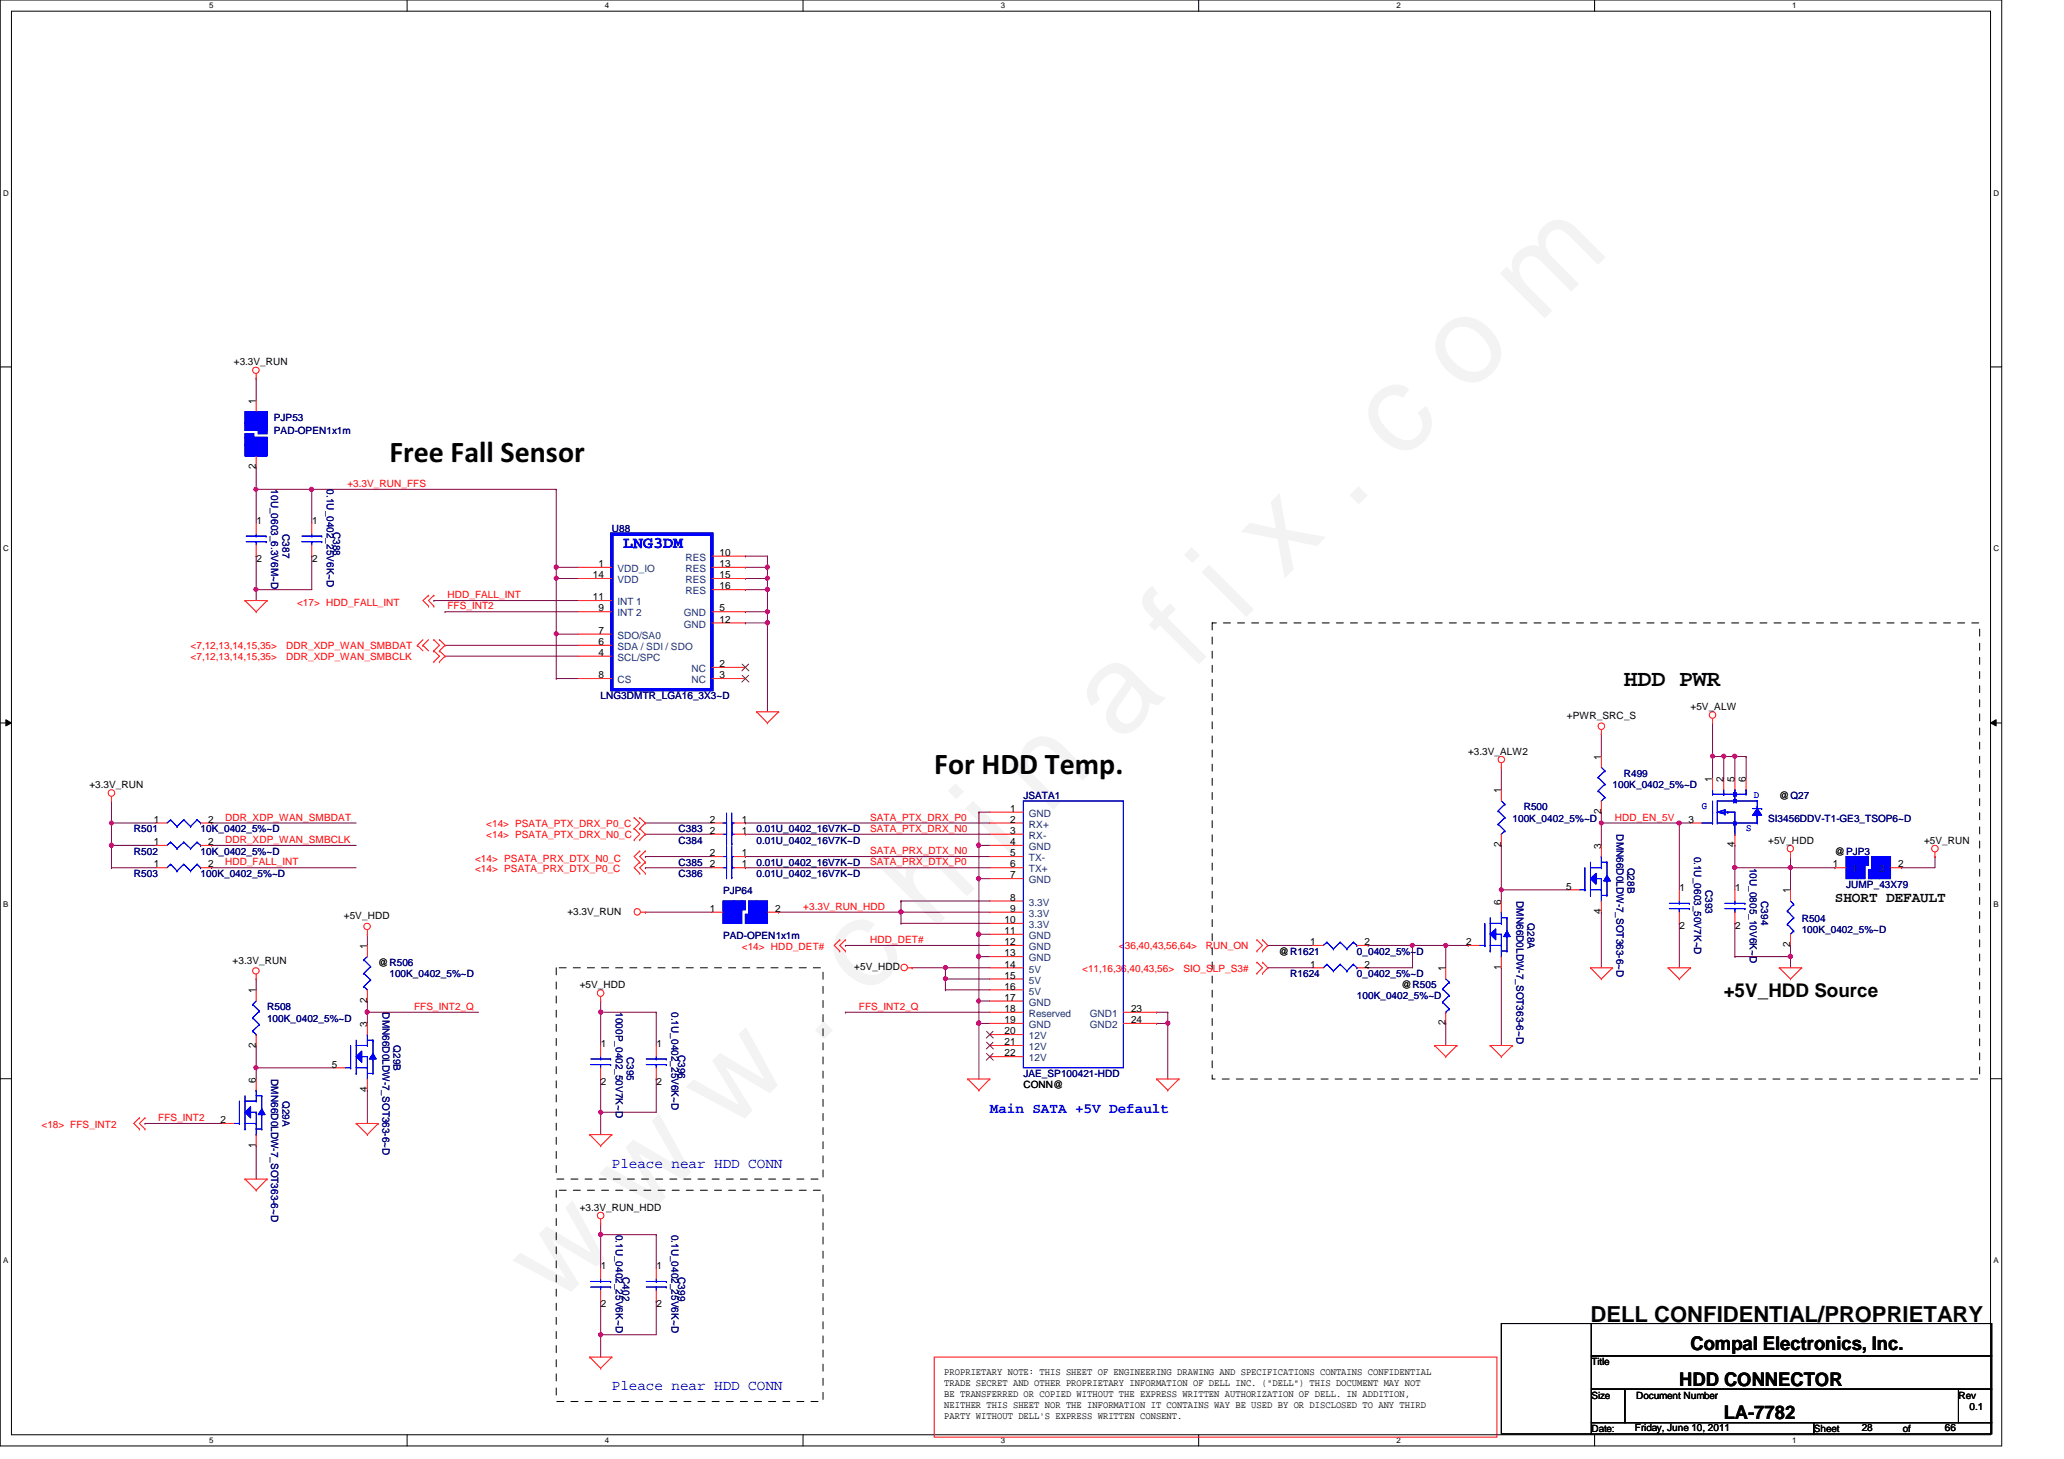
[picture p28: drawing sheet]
<svg xmlns="http://www.w3.org/2000/svg" width="297mm" height="210mm" viewBox="0 0 297 210" stroke-linecap="round" stroke-linejoin="round" font-family="sans-serif">
<defs><g id="words">
<text font-size="17.6" fill="#f0f" x="80.1" y="188" transform="rotate(-45 80.1 188)">w w w . c h i n a f i x . c o m</text>
<g font-size="4.3">
<text x="56" y="66.5">Free Fall Sensor</text>
<text x="134.4" y="111.3">For HDD Temp.</text>
</g>
<text font-size="3.3" x="233.7" y="98.8">HDD PWR</text>
<text font-size="3.2" x="228.9" y="190.2">DELL CONFIDENTIAL/PROPRIETARY</text>
<g font-size="2.7">
<text x="248.1" y="143.4">+5V_HDD Source</text>
<text x="243.3" y="194.3">Compal Electronics, Inc.</text>
<text x="241.7" y="199.4">HDD CONNECTOR</text>
<text x="248.1" y="204.2">LA-7782</text>
</g>
<text font-size="2.4" fill="#00f" x="89.7" y="78.8">LNG3DM</text>
<text font-size="2.1" x="264.1" y="129.7">SHORT DEFAULT</text>
<g font-size="2.1" fill="#00f">
<text x="142.4" y="160.1">Main SATA +5V Default</text>
<text x="88.1" y="168">Pleace near HDD CONN</text>
<text x="88.1" y="200">Pleace near HDD CONN</text>
</g>
<g font-size="1.4">
<text x="33.7" y="52.6">+3.3V_RUN</text>
<text x="36.8" y="58.1" transform="rotate(-90 36.8 58.1)">1</text>
<text x="36.8" y="67.5" transform="rotate(-90 36.8 67.5)">2</text>
<text x="36.9" y="75.4">1</text>
<text x="44.9" y="75.4">1</text>
<text x="36.9" y="80.9">2</text>
<text x="44.9" y="80.9">2</text>
<text x="85.3" y="83.2">14</text>
<text x="86.1" y="81.6">1</text>
<text x="103.5" y="80">10</text>
<text x="103.5" y="81.6">13</text>
<text x="103.5" y="83.2">15</text>
<text x="85.3" y="86.4">11</text>
<text x="86.1" y="88">9</text>
<text x="103.5" y="88">5</text>
<text x="103.5" y="89.6">12</text>
<text x="103.5" y="84.8">16</text>
<text x="86.1" y="94.4">4</text>
<text x="86.1" y="91.2">7</text>
<text x="86.1" y="92.8">6</text>
<text x="103.5" y="96">2</text>
<text x="86.1" y="97.6">8</text>
<text x="103.5" y="97.6">3</text>
<text x="225.5" y="103.5">+PWR_SRC_S</text>
<text x="243.3" y="102.2">+5V_ALW</text>
<text x="12.9" y="113.4">+3.3V_RUN</text>
<text x="211.3" y="108.6">+3.3V_ALW2</text>
<text x="230.4" y="109.3" transform="rotate(-90 230.4 109.3)">1</text>
<text x="246.4" y="112.5" transform="rotate(-90 246.4 112.5)">1</text>
<text x="248" y="112.5" transform="rotate(-90 248 112.5)">2</text>
<text x="249.6" y="112.5" transform="rotate(-90 249.6 112.5)">5</text>
<text x="251.2" y="112.5" transform="rotate(-90 251.2 112.5)">6</text>
<text x="22.1" y="118.4">1</text>
<text x="30" y="118.4">2</text>
<text x="102.1" y="118.4">2</text>
<text x="102.1" y="120">2</text>
<text x="106.8" y="118.4">1</text>
<text x="106.8" y="120">1</text>
<text x="145.4" y="116.8">1</text>
<text x="145.4" y="118.4">2</text>
<text x="145.4" y="120">3</text>
<text x="216" y="114.1" transform="rotate(-90 216 114.1)">1</text>
<text x="230.4" y="117.1" transform="rotate(-90 230.4 117.1)">2</text>
<text x="243" y="118.4">3</text>
<text x="256.1" y="115">@Q27</text>
<text x="22.1" y="121.6">1</text>
<text x="22.1" y="124.8">1</text>
<text x="30" y="121.6">2</text>
<text x="30" y="124.8">2</text>
<text x="102.1" y="124.8">2</text>
<text x="102.1" y="123.2">2</text>
<text x="106.8" y="124.8">1</text>
<text x="106.8" y="123.2">1</text>
<text x="145.4" y="121.6">4</text>
<text x="145.4" y="123.2">5</text>
<text x="145.4" y="124.8">6</text>
<text x="216" y="121.9" transform="rotate(-90 216 121.9)">2</text>
<text x="230.4" y="122.1" transform="rotate(-90 230.4 122.1)">3</text>
<text x="249.6" y="121.9" transform="rotate(-90 249.6 121.9)">4</text>
<text x="254.5" y="121.4">+5V_HDD</text>
<text x="263.8" y="124.8">1</text>
<text x="264.1" y="123">@PJP3</text>
<text x="273.2" y="124.8">2</text>
<text x="276.9" y="121.4">+5V_RUN</text>
<text x="81.7" y="131.6">+3.3V_RUN</text>
<text x="102.1" y="131.2">1</text>
<text x="111.5" y="131.2">2</text>
<text x="145.4" y="126.4">7</text>
<text x="145.4" y="129.6">8</text>
<text x="145.4" y="131.2">9</text>
<text x="216" y="130.1" transform="rotate(-90 216 130.1)">6</text>
<text x="225.4" y="128">5</text>
<text x="230.4" y="131.5" transform="rotate(-90 230.4 131.5)">4</text>
<text x="241.7" y="128.2">1</text>
<text x="249.7" y="128.2">1</text>
<text x="257.6" y="128.5" transform="rotate(-90 257.6 128.5)">1</text>
<text x="49.5" y="132.2">+5V_HDD</text>
<text x="52.8" y="136.5" transform="rotate(-90 52.8 136.5)">1</text>
<text x="144.6" y="132.8">10</text>
<text x="144.6" y="134.4">11</text>
<text x="144.6" y="136">12</text>
<text x="144.6" y="137.6">13</text>
<text x="184.1" y="137.4">@R1621</text>
<text x="188.5" y="136">1</text>
<text x="196.4" y="136">2</text>
<text x="211" y="136">2</text>
<text x="241.7" y="133.7">2</text>
<text x="249.7" y="133.7">2</text>
<text x="257.6" y="136.3" transform="rotate(-90 257.6 136.3)">2</text>
<text x="33.5" y="138.6">+3.3V_RUN</text>
<text x="36.8" y="142.9" transform="rotate(-90 36.8 142.9)">1</text>
<text x="54.4" y="139">@R506</text>
<text x="83.4" y="142.2">+5V_HDD</text>
<text x="122.9" y="139.6">+5V_HDD</text>
<text x="144.6" y="139.2">14</text>
<text x="144.6" y="140.8">15</text>
<text x="144.6" y="142.4">16</text>
<text x="144.6" y="144">17</text>
<text x="188.5" y="139.2">1</text>
<text x="196.4" y="139.2">2</text>
<text x="201.7" y="142.2">@R505</text>
<text x="208" y="139.7" transform="rotate(-90 208 139.7)">1</text>
<text x="216" y="139.5" transform="rotate(-90 216 139.5)">1</text>
<text x="52.8" y="147.7" transform="rotate(-90 52.8 147.7)">3</text>
<text x="52.8" y="144.3" transform="rotate(-90 52.8 144.3)">2</text>
<text x="144.6" y="145.6">18</text>
<text x="144.6" y="147.2">19</text>
<text x="144.6" y="148.8">20</text>
<text x="162.8" y="145.6">23</text>
<text x="162.8" y="147.2">24</text>
<text x="208" y="147.5" transform="rotate(-90 208 147.5)">2</text>
<text x="36.8" y="155.7" transform="rotate(-90 36.8 155.7)">6</text>
<text x="36.8" y="150.7" transform="rotate(-90 36.8 150.7)">2</text>
<text x="47.7" y="153.6">5</text>
<text x="86.5" y="150.6">1</text>
<text x="94.5" y="150.6">1</text>
<text x="144.6" y="150.4">21</text>
<text x="144.6" y="152">22</text>
<text x="31.7" y="161.6">2</text>
<text x="52.8" y="157.1" transform="rotate(-90 52.8 157.1)">4</text>
<text x="86.5" y="156.1">2</text>
<text x="94.5" y="156.1">2</text>
<text x="147.3" y="156.6">CONN@</text>
<text x="36.8" y="165.1" transform="rotate(-90 36.8 165.1)">1</text>
<text x="83.4" y="174.2">+3.3V_RUN_HDD</text>
<text x="86.5" y="182.6">1</text>
<text x="94.5" y="182.6">1</text>
<text x="86.5" y="188.1">2</text>
<text x="94.5" y="188.1">2</text>
<text x="135.9" y="197.9">PROPRIETARY NOTE: THIS SHEET OF ENGINEERING DRAWING AND SPECIFICATIONS CONTAINS CONFIDENTIAL</text>
<text x="229" y="196.4">Title</text>
<text x="135.9" y="199.4">TRADE SECRET AND OTHER PROPRIETARY INFORMATION OF DELL INC. (&quot;DELL&quot;) THIS DOCUMENT MAY NOT</text>
<text x="135.9" y="201">BE TRANSFERRED OR COPIED WITHOUT THE EXPRESS WRITTEN AUTHORIZATION OF DELL. IN ADDITION,</text>
<text x="135.9" y="202.6">NEITHER THIS SHEET NOR THE INFORMATION IT CONTAINS WAY BE USED BY OR DISCLOSED TO ANY THIRD</text>
<text x="229" y="201.2">Size</text>
<text x="235.5" y="201.2">Document Number</text>
<text x="281.9" y="201.2">Rev</text>
<text x="283.5" y="202.8">0.1</text>
<text x="135.9" y="204.1">PARTY WITHOUT DELL'S EXPRESS WRITTEN CONSENT.</text>
<text x="229" y="206">Date:</text>
<text x="235.3" y="205.9">Friday, June 10, 2011</text>
<text x="261" y="206">Sheet</text>
<text x="267.9" y="205.9">28</text>
<text x="273.9" y="206">of</text>
<text x="279.9" y="205.9">66</text>
</g>
<g font-size="1.4" fill="#000080">
<text x="39.4" y="60.6">PJP53</text>
<text x="39.4" y="62.5">PAD-OPEN1x1m</text>
<text x="39" y="70.4" transform="rotate(90 39 70.4)">10U_0603_6.3V6M~D</text>
<text x="47" y="70.4" transform="rotate(90 47 70.4)">0.1U_0402_25V6K~D</text>
<text x="40.6" y="76.8" transform="rotate(90 40.6 76.8)">C387</text>
<text x="48" y="76.5" transform="rotate(90 48 76.5)">C388</text>
<text x="88.1" y="76.6">U88</text>
<text x="86.4" y="100.6">LNG3DMTR_LGA16_3X3~D</text>
<text x="232.1" y="113.4">100K_0402_5%~D</text>
<text x="233.7" y="111.8">R499</text>
<text x="19.3" y="119.8">R501</text>
<text x="28.9" y="119.8">10K_0402_5%~D</text>
<text x="97.7" y="119.8">C383</text>
<text x="108.9" y="119.8">0.01U_0402_16V7K~D</text>
<text x="147.3" y="115">JSATA1</text>
<text x="217.7" y="118.2">100K_0402_5%~D</text>
<text x="219.3" y="116.6">R500</text>
<text x="254.5" y="118.2">SI3456DDV-T1-GE3_TSOP6~D</text>
<text x="19.3" y="123">R502</text>
<text x="28.9" y="123">10K_0402_5%~D</text>
<text x="97.7" y="124.6">C385</text>
<text x="97.7" y="121.4">C384</text>
<text x="108.9" y="124.6">0.01U_0402_16V7K~D</text>
<text x="108.9" y="121.4">0.01U_0402_16V7K~D</text>
<text x="232.7" y="120" transform="rotate(90 232.7 120)">DMN66D0LDW-7_SOT363-6~D</text>
<text x="234.2" y="124.8" transform="rotate(90 234.2 124.8)">Q28B</text>
<text x="243.8" y="123.2" transform="rotate(90 243.8 123.2)">0.1U_0603_50V7K~D</text>
<text x="251.8" y="124.8" transform="rotate(90 251.8 124.8)">10U_0805_10V6K~D</text>
<text x="19.3" y="126.2">R503</text>
<text x="28.9" y="126.2">100K_0402_5%~D</text>
<text x="97.7" y="126.2">C386</text>
<text x="104.1" y="128.6">PJP64</text>
<text x="108.9" y="126.2">0.01U_0402_16V7K~D</text>
<text x="218.2" y="129.6" transform="rotate(90 218.2 129.6)">DMN66D0LDW-7_SOT363-6~D</text>
<text x="245.4" y="128" transform="rotate(90 245.4 128)">C393</text>
<text x="253.4" y="129.6" transform="rotate(90 253.4 129.6)">C394</text>
<text x="265.7" y="127.8">JUMP_43X79</text>
<text x="104.1" y="135.1">PAD-OPEN1x1m</text>
<text x="195.3" y="137.4">0_0402_5%~D</text>
<text x="219.8" y="132.8" transform="rotate(90 219.8 132.8)">Q28A</text>
<text x="259.3" y="132.6">R504</text>
<text x="259.3" y="134.2">100K_0402_5%~D</text>
<text x="56" y="140.6">100K_0402_5%~D</text>
<text x="185.7" y="140.6">R1624</text>
<text x="195.3" y="143.8">100K_0402_5%~D</text>
<text x="195.3" y="140.6">0_0402_5%~D</text>
<text x="38.4" y="145.4">R508</text>
<text x="38.4" y="147">100K_0402_5%~D</text>
<text x="55" y="145.6" transform="rotate(90 55 145.6)">DMN66D0LDW-7_SOT363-6~D</text>
<text x="88.6" y="145.6" transform="rotate(90 88.6 145.6)">1000P_0402_50V7K~D</text>
<text x="96.6" y="145.6" transform="rotate(90 96.6 145.6)">0.1U_0402_25V6K~D</text>
<text x="39" y="155.2" transform="rotate(90 39 155.2)">DMN66D0LDW-7_SOT363-6~D</text>
<text x="56.6" y="150.4" transform="rotate(90 56.6 150.4)">Q29B</text>
<text x="90.2" y="152" transform="rotate(90 90.2 152)">C395</text>
<text x="97.6" y="151.7" transform="rotate(90 97.6 151.7)">C396</text>
<text x="147.3" y="155">JAE_SP100421-HDD</text>
<text x="40.6" y="158.4" transform="rotate(90 40.6 158.4)">Q29A</text>
<text x="88.6" y="177.6" transform="rotate(90 88.6 177.6)">0.1U_0402_25V6K~D</text>
<text x="96.6" y="177.6" transform="rotate(90 96.6 177.6)">0.1U_0402_25V6K~D</text>
<text x="89.6" y="183.7" transform="rotate(90 89.6 183.7)">C402</text>
<text x="97.6" y="183.7" transform="rotate(90 97.6 183.7)">C399</text>
</g>
<g font-size="1.4" fill="#f00">
<text x="50" y="70.1">+3.3V_RUN_FFS</text>
<text x="42.8" y="87.1">&lt;17&gt; HDD_FALL_INT</text>
<text x="64.4" y="87.7">FFS_INT2</text>
<text x="64.4" y="86.1">HDD_FALL_INT</text>
<text x="27.4" y="95">&lt;7,12,13,14,15,35&gt;</text>
<text x="27.4" y="93.4">&lt;7,12,13,14,15,35&gt;</text>
<text x="41.2" y="95">DDR_XDP_WAN_SMBCLK</text>
<text x="41.2" y="93.4">DDR_XDP_WAN_SMBDAT</text>
<text x="32.4" y="118.1">DDR_XDP_WAN_SMBDAT</text>
<text x="70" y="119">&lt;14&gt; PSATA_PTX_DRX_P0_C</text>
<text x="125.2" y="118.1">SATA_PTX_DRX_P0</text>
<text x="125.2" y="119.7">SATA_PTX_DRX_N0</text>
<text x="232.4" y="118.1">HDD_EN_5V</text>
<text x="32.4" y="121.3">DDR_XDP_WAN_SMBCLK</text>
<text x="32.4" y="124.5">HDD_FALL_INT</text>
<text x="68.4" y="125.5">&lt;14&gt; PSATA_PRX_DTX_P0_C</text>
<text x="68.4" y="124">&lt;14&gt; PSATA_PRX_DTX_N0_C</text>
<text x="70" y="120.6">&lt;14&gt; PSATA_PTX_DRX_N0_C</text>
<text x="125.2" y="122.9">SATA_PRX_DTX_N0</text>
<text x="125.2" y="124.5">SATA_PRX_DTX_P0</text>
<text x="115.6" y="130.9">+3.3V_RUN_HDD</text>
<text x="106.8" y="136.7">&lt;14&gt; HDD_DET#</text>
<text x="125.2" y="135.7">HDD_DET#</text>
<text x="161" y="136.6">&lt;36,40,43,56,64&gt;</text>
<text x="173.5" y="136.6">RUN_ON</text>
<text x="155.7" y="139.8">&lt;11,16,36,40,43,56&gt;</text>
<text x="170.3" y="139.8">SIO_SLP_S3#</text>
<text x="59.6" y="145.3">FFS_INT2_Q</text>
<text x="123.6" y="145.3">FFS_INT2_Q</text>
<text x="22.8" y="161.3">FFS_INT2</text>
<text x="6" y="162.3">&lt;18&gt; FFS_INT2</text>
</g>
<g font-size="1.4" fill="#004080">
<text x="88.9" y="82.3">VDD_IO</text>
<text x="88.9" y="83.9">VDD</text>
<text x="98.6" y="80.7">RES</text>
<text x="98.6" y="82.3">RES</text>
<text x="98.6" y="83.9">RES</text>
<text x="88.9" y="87.1">INT 1</text>
<text x="88.9" y="88.7">INT 2</text>
<text x="98.4" y="88.7">GND</text>
<text x="98.6" y="85.5">RES</text>
<text x="88.9" y="95.1">SCL/SPC</text>
<text x="88.9" y="91.9">SDO/SA0</text>
<text x="88.9" y="93.5">SDA / SDI / SDO</text>
<text x="98.4" y="90.3">GND</text>
<text x="88.9" y="98.3">CS</text>
<text x="99.5" y="96.7">NC</text>
<text x="99.5" y="98.3">NC</text>
<text x="148.1" y="117.5">GND</text>
<text x="148.1" y="119.1">RX+</text>
<text x="148.1" y="120.7">RX-</text>
<text x="148.1" y="122.3">GND</text>
<text x="148.1" y="123.9">TX-</text>
<text x="148.1" y="125.5">TX+</text>
<text x="266.5" y="125.5">1</text>
<text x="270.5" y="125.5">2</text>
<text x="148.1" y="127.1">GND</text>
<text x="148.1" y="130.3">3.3V</text>
<text x="148.1" y="131.9">3.3V</text>
<text x="148.1" y="133.5">3.3V</text>
<text x="148.1" y="135.1">GND</text>
<text x="148.1" y="136.7">GND</text>
<text x="148.1" y="138.3">GND</text>
<text x="148.1" y="139.9">5V</text>
<text x="148.1" y="141.5">5V</text>
<text x="148.1" y="143.1">5V</text>
<text x="148.1" y="144.7">GND</text>
<text x="148.1" y="146.3">Reserved</text>
<text x="148.1" y="147.9">GND</text>
<text x="148.1" y="149.5">12V</text>
<text x="156.8" y="146.3">GND1</text>
<text x="156.8" y="147.9">GND2</text>
<text x="148.1" y="151.1">12V</text>
<text x="148.1" y="152.7">12V</text>
</g>
<g font-size="1.4" fill="#00f">
<text x="244.9" y="116.4">G</text>
<text x="251.3" y="119.6">S</text>
<text x="252.4" y="114.8">D</text>
</g>
<g font-size="1.1">
<text x="30.1" y="1.1">5</text>
<text x="87" y="1.1">4</text>
<text x="144" y="1.1">3</text>
<text x="201" y="1.1">2</text>
<text x="257.9" y="1.1">1</text>
<text x=".5" y="28.2">D</text>
<text x="286.9" y="28.2">D</text>
<text x=".5" y="79.3">C</text>
<text x="286.9" y="79.3">C</text>
<text x=".5" y="130.6">B</text>
<text x="286.9" y="130.6">B</text>
<text x=".5" y="181.7">A</text>
<text x="286.9" y="181.7">A</text>
<text x="30.1" y="207.6">5</text>
<text x="87" y="207.6">4</text>
<text x="144" y="207.6">3</text>
<text x="201" y="207.6">2</text>
<text x="257.9" y="207.6">1</text>
</g>
</g></defs>
<path d="M0 0h288.1v208h-288.1zM1.6 1.6h284.9v204.8h-284.9z" fill="none" stroke="#000" stroke-width=".14"/>
<g fill="#fff">
<path d="M30.1 .2h.6v1.2h-.6z"/>
<path d="M30.1 206.6h.6v1.2h-.6z"/>
</g>
<path d="M58.6 0v1.6M58.6 206.4v1.6" fill="none" stroke="#000" stroke-width=".14"/>
<g fill="#fff">
<path d="M87 .2h.6v1.2h-.6z"/>
<path d="M87 206.6h.6v1.2h-.6z"/>
</g>
<path d="M115.6 0v1.6M115.6 206.4v1.6" fill="none" stroke="#000" stroke-width=".14"/>
<g fill="#fff">
<path d="M144 .2h.6v1.2h-.6z"/>
<path d="M144 206.6h.6v1.2h-.6z"/>
</g>
<path d="M172.5 0v1.6M172.5 206.4v1.6" fill="none" stroke="#000" stroke-width=".14"/>
<g fill="#fff">
<path d="M201 .2h.5v1.2h-.5z"/>
<path d="M201 206.6h.5v1.2h-.5z"/>
</g>
<path d="M229.5 0v1.6M229.5 206.4v1.6" fill="none" stroke="#000" stroke-width=".14"/>
<g fill="#fff">
<path d="M257.9 .2h.6v1.2h-.6z"/>
<path d="M257.9 206.6h.6v1.2h-.6z"/>
<path d="M.5 27.2h.7v1.2h-.7z"/>
<path d="M286.9 27.2h.8v1.2h-.8z"/>
<path d="M.5 78.4h.7v1.1h-.7z"/>
<path d="M286.9 78.4h.8v1.1h-.8z"/>
</g>
<path d="M0 52.8h1.6M286.5 52.8h1.6" fill="none" stroke="#000" stroke-width=".14"/>
<g fill="#fff">
<path d="M.5 129.6h.7v1.2h-.7z"/>
<path d="M286.9 129.6h.7v1.2h-.7z"/>
</g>
<path d="M0 104h1.6M.8 103.5l.8 .5-.8 .4zM286.5 104l.8-.5v.9zM286.5 104h1.6" fill="none" stroke="#000" stroke-width=".14"/>
<path d="M.8 103.5l.8 .5-.8 .4zM286.5 104l.8-.5v.9z" fill="#000"/>
<g fill="#fff">
<path d="M.5 180.8h.7v1.1h-.7z"/>
<path d="M286.9 180.8h.7v1.1h-.7z"/>
</g>
<path d="M0 155.2h1.6M286.5 155.2h1.6" fill="none" stroke="#000" stroke-width=".14"/>
<g fill="none" stroke="#800040" stroke-width=".14">
<path d="M107.3 118.4h35.1M241.7 118.4h.1M241.7 118.4v9.6M107.3 123.2h35.1M107.3 124.8h35.1M107.3 120h35.1M241.7 132.8h.1M241.7 132.8v6.4M249.7 124.8h.1M249.7 124.8h8M257.7 136h.1M257.7 124.8h.1"/>
<path d="M257.7 123.2h.1M257.7 123.2v4.8M257.7 136v1.6"/>
</g>
<circle cx="257.7" cy="124.8" r=".31" fill="#f0f"/>
<circle cx="257.7" cy="124.8" r=".31" fill="none" stroke="#f0f" stroke-width=".14"/>
<circle cx="249.7" cy="124.8" r=".31" fill="#f0f"/>
<circle cx="249.7" cy="124.8" r=".31" fill="none" stroke="#f0f" stroke-width=".14"/>
<path d="M249.7 121.6h.1M249.7 137.6h.1M249.7 121.6v3.2M249.7 137.6h8" fill="none" stroke="#800040" stroke-width=".14"/>
<circle cx="257.7" cy="137.6" r=".32" fill="#f0f"/>
<circle cx="257.7" cy="137.6" r=".32" fill="none" stroke="#f0f" stroke-width=".14"/>
<g fill="none" stroke="#800040" stroke-width=".14">
<path d="M230.5 118.4h12.8M241.7 118.4h.1M249.7 124.8h.1M249.7 132.8h.1M249.7 124.8v3.2M249.7 132.8v4.8M257.7 137.6h.1M257.7 124.8h6.4M257.7 137.6v1.6M264.1 124.8h.1M273.7 124.8h.1M278.5 123.2h.1"/>
<path d="M278.5 123.2v1.6h-4.8"/>
</g>
<circle cx="241.7" cy="118.4" r=".31" fill="#f0f"/>
<circle cx="241.7" cy="118.4" r=".31" fill="none" stroke="#f0f" stroke-width=".14"/>
<path d="M36.9 67.2h.1M36.9 70.4h.1M36.9 67.2v8M44.9 70.4h.1M44.9 70.4v4.8M36.9 84.8h.1M36.9 84.8v1.6M64 88h.1M64 88h19.3" fill="none" stroke="#800040" stroke-width=".14"/>
<circle cx="36.8" cy="84.8" r=".3" fill="#f0f"/>
<circle cx="36.8" cy="84.8" r=".3" fill="none" stroke="#f0f" stroke-width=".14"/>
<path d="M36.9 70.4h.1M36.9 70.4h8M36.9 84.8h.1M44.9 80h.1M44.9 80v4.8h-8M64 94.4h.1M64 94.4h19.3" fill="none" stroke="#800040" stroke-width=".14"/>
<circle cx="44.8" cy="70.4" r=".3" fill="#f0f"/>
<circle cx="44.8" cy="70.4" r=".3" fill="none" stroke="#f0f" stroke-width=".14"/>
<circle cx="36.8" cy="70.4" r=".3" fill="#f0f"/>
<circle cx="36.8" cy="70.4" r=".3" fill="none" stroke="#f0f" stroke-width=".14"/>
<g fill="none" stroke="#800040" stroke-width=".14">
<path d="M36.9 80h.1M36.9 80v4.8M62.4 86.4h.1M62.4 86.4h20.9M64 92.8h.1M64 92.8h19.3M16 118.4h.1M16 118.4h6.4M16 118.4v3.2M30.4 118.4h.1M30.4 118.4h20.9M16 121.6h.1"/>
<path d="M16 121.6h6.4M30.4 121.6h.1M30.4 121.6h20.9"/>
</g>
<circle cx="16" cy="121.6" r=".31" fill="#f0f"/>
<circle cx="16" cy="121.6" r=".31" fill="none" stroke="#f0f" stroke-width=".14"/>
<circle cx="16" cy="118.4" r=".3" fill="#f0f"/>
<circle cx="16" cy="118.4" r=".3" fill="none" stroke="#f0f" stroke-width=".14"/>
<g fill="none" stroke="#800040" stroke-width=".14">
<path d="M36.9 54.4h.1M36.9 54.4v3.2M44.9 70.4h.1M44.9 70.4h35.1M16 115.2h.1M16 115.2v3.2M246.5 108.8h.1M246.5 108.8v3.2M16 124.8h.1M16 121.6h.1M16 124.8h6.4M16 121.6v3.2"/>
<path d="M30.4 124.8h.1M30.4 124.8h20.9"/>
</g>
<circle cx="246.5" cy="108.8" r=".3" fill="#f0f"/>
<circle cx="246.5" cy="108.8" r=".3" fill="none" stroke="#f0f" stroke-width=".14"/>
<path d="M248.1 108.8h.1M248.1 108.8h1.6" fill="none" stroke="#800040" stroke-width=".14"/>
<circle cx="249.7" cy="108.8" r=".31" fill="#f0f"/>
<circle cx="249.7" cy="108.8" r=".31" fill="none" stroke="#f0f" stroke-width=".14"/>
<path d="M248.1 108.8h.1M248.1 108.8v3.2M249.7 108.8h.1M249.7 108.8v3.2M249.7 108.8h1.6M251.3 108.8h.1M251.3 108.8v3.2" fill="none" stroke="#800040" stroke-width=".14"/>
<circle cx="248.1" cy="108.8" r=".3" fill="#f0f"/>
<circle cx="248.1" cy="108.8" r=".3" fill="none" stroke="#f0f" stroke-width=".14"/>
<g fill="none" stroke="#800040" stroke-width=".14">
<path d="M246.5 108.8h.1M246.5 104h.1M246.5 108.8h1.6M246.5 104v4.8M52.9 134.4h.1M52.9 134.4v1.6M52.9 156.8h.1M52.9 144h.1M52.9 145.6h.1M52.9 144v1.6M52.9 156.8v4.8M52.9 145.6h16"/>
<path d="M20.9 161.6h.1M20.9 161.6h11.1M36.9 164.8h.1M36.9 164.8v4.8M86.4 192v3.2"/>
</g>
<circle cx="52.8" cy="145.6" r=".31" fill="#f0f"/>
<circle cx="52.8" cy="145.6" r=".31" fill="none" stroke="#f0f" stroke-width=".14"/>
<path d="M36.9 140.8h.1M36.9 153.6h.1M36.9 140.8v1.6M36.9 153.6v1.6M52.9 145.6h.1M52.9 145.6v1.6" fill="none" stroke="#800040" stroke-width=".14"/>
<circle cx="36.8" cy="153.6" r=".31" fill="#f0f"/>
<circle cx="36.8" cy="153.6" r=".31" fill="none" stroke="#f0f" stroke-width=".14"/>
<path d="M36.9 153.6h.1M36.9 150.4h.1M36.9 153.6h11.1M36.9 150.4v3.2" fill="none" stroke="#800040" stroke-width=".14"/>
<g fill="none" stroke="#f00" stroke-width=".14">
<path d="M36.9 54.4h.1M36.9 53.8v.6M44.9 75.2v1.6M44.9 78.4v1.6M35.3 86.4h.1M35.3 86.4h3.1M35.3 86.4l1.6 1.6M36.9 88h.1M38.4 86.4h.1M38.4 86.4l-1.5 1.6M60.1 92.8h.1M60.1 92.8l.8 .8"/>
<path d="M60.9 92.8h.1M60.9 92.8l.8 .8M60.9 92l-.8 .8M61.7 85.6h.1M61.7 87.2h.1M61.7 85.6l-.8 .8 .8 .8M61.7 92l-.8 .8M62.4 85.6h.1M62.4 87.2h.1M62.4 95.2h.1M62.4 93.6h.1M62.4 92h.1"/>
<path d="M62.4 85.6l-.7 .8 .7 .8M62.4 93.6l.8 .8-.8 .8M62.4 92l.8 .8-.8 .8M63.2 93.6h.1M63.2 95.2h.1M63.2 92h.1M63.2 93.6l.8 .8-.8 .8M63.2 92l.8 .8-.8 .8M16 115.2h.1M16 114.6v.6M246.5 104h.1M246.5 103.4v.6"/>
<path d="M52.9 134.4h.1M52.9 133.8v.6M240.1 139.2h.1M240.1 139.2h3.2M240.1 139.2l1.6 1.6M243.3 139.2h.1M243.3 139.2l-1.6 1.6M256.1 139.2h.1M256.1 139.2h3.2M256.1 139.2l1.6 1.6M257.7 123.2h.1M257.7 122.6v.6"/>
<path d="M259.3 139.2h.1M259.3 139.2l-1.6 1.6M278.5 123.2h.1M278.5 122.6v.6M36.9 140.8h.1M36.9 140.2v.6M241.7 140.8h.1M257.7 140.8h.1M20.1 160.8h.1M20.1 162.4h.1M20.1 160.8l-.8 .8 .8 .8M20.9 160.8h.1"/>
<path d="M20.9 162.4h.1M20.9 160.8l-.8 .8 .8 .8M35.3 169.6h.1M35.3 169.6h3.1M35.3 169.6l1.6 1.6M36.9 171.2h.1M38.4 169.6h.1M38.4 169.6l-1.5 1.6M51.3 161.6h.1M51.3 161.6h3.1M51.3 161.6l1.6 1.6M52.9 163.2h.1"/>
<path d="M54.4 161.6h.1M54.4 161.6l-1.5 1.6M84.9 195.2h.1M84.9 195.2h3.1M84.9 195.2l1.5 1.6M86.4 196.8h.1M88 195.2h.1M88 195.2l-1.6 1.6M134.4 195.2h81v11.6h-81z"/>
<circle cx="36.8" cy="53.3" r=".46"/>
<circle cx="16" cy="114.1" r=".47"/>
<circle cx="246.5" cy="102.9" r=".47"/>
<circle cx="36.8" cy="139.7" r=".46"/>
<circle cx="52.8" cy="133.3" r=".46"/>
<circle cx="257.6" cy="122.1" r=".46"/>
<circle cx="278.5" cy="122.1" r=".47"/>
</g>
<path d="M216.1 190.4h12.9v15.9h-12.9zM229 190.4h57.6v4.7h-57.6zM229 195.1h57.6v4.8h-57.6zM229 199.9h4.8v4.8h-4.8zM233.8 199.9h48.1v4.8h-48.1zM281.9 199.9h4.7v4.8h-4.7zM229 204.7h32v1.6h-32zM261 204.7h25.6v1.6h-25.6z" fill="none" stroke="#000" stroke-width=".14"/>
<path d="M174.5 89.6h110.4v65.6h-110.4zM80 139.2h38.4v30.4h-38.4zM80 171.2h38.4v30.4h-38.4z" fill="none" stroke="#000" stroke-width=".14" stroke-dasharray="1 1 1 1 1 1 1 1"/>
<path d="M43.4 77.9h2.9M43.4 77.1h2.9M44.9 77.1h.1M44.9 77.9h.1M44.9 76.8v.3M44.9 77.9v.5M46.3 77.9h.1M46.3 77.1h.1" fill="none" stroke="#00f" stroke-width=".14"/>
<path d="M35.3 59.2h3.1v1.6h-3.1z" fill-rule="evenodd" fill="#00f"/>
<path d="M35.3 59.2h3.1v1.6h-3.1z" fill="none" stroke="#00f" stroke-width=".14"/>
<path d="M35.3 64h3.1v1.6h-3.1z" fill-rule="evenodd" fill="#00f"/>
<path d="M35.3 64h3.1v1.6h-3.1z" fill="none" stroke="#00f" stroke-width=".14"/>
<path d="M35.3 60.8h3.1v1.1h-3.1z" fill-rule="evenodd" fill="#00f"/>
<path d="M35.3 60.8h3.1v1.1h-3.1z" fill="none" stroke="#00f" stroke-width=".14"/>
<path d="M37.2 61.9h1.2v.5h-1.2z" fill-rule="evenodd" fill="#00f"/>
<path d="M37.2 61.9h1.2v.5h-1.2z" fill="none" stroke="#00f" stroke-width=".14"/>
<path d="M35.3 62.4h1.2v.5h-1.2z" fill-rule="evenodd" fill="#00f"/>
<path d="M35.3 62.4h1.2v.5h-1.2z" fill="none" stroke="#00f" stroke-width=".14"/>
<path d="M35.3 62.9h3.1v1.1h-3.1z" fill-rule="evenodd" fill="#00f"/>
<path d="M35.3 62.9h3.1v1.1h-3.1z" fill="none" stroke="#00f" stroke-width=".14"/>
<path d="M35.3 59.2h3.1v1.6h-3.1z" fill-rule="evenodd" fill="#00f"/>
<path d="M35.3 59.2h3.1v1.6h-3.1z" fill="none" stroke="#00f" stroke-width=".14"/>
<path d="M35.3 64h3.1v1.6h-3.1z" fill-rule="evenodd" fill="#00f"/>
<path d="M35.3 64h3.1v1.6h-3.1z" fill="none" stroke="#00f" stroke-width=".14"/>
<path d="M35.3 60.8h3.1v1.1h-3.1z" fill-rule="evenodd" fill="#00f"/>
<path d="M35.3 60.8h3.1v1.1h-3.1z" fill="none" stroke="#00f" stroke-width=".14"/>
<path d="M37.2 61.9h1.2v.5h-1.2z" fill-rule="evenodd" fill="#00f"/>
<path d="M37.2 61.9h1.2v.5h-1.2z" fill="none" stroke="#00f" stroke-width=".14"/>
<path d="M35.3 62.4h1.2v.5h-1.2z" fill-rule="evenodd" fill="#00f"/>
<path d="M35.3 62.4h1.2v.5h-1.2z" fill="none" stroke="#00f" stroke-width=".14"/>
<path d="M35.3 62.9h3.1v1.1h-3.1z" fill-rule="evenodd" fill="#00f"/>
<g fill="none" stroke="#00f" stroke-width=".14">
<path d="M35.3 62.9h3.1v1.1h-3.1zM24.6 121.2h.1M24.6 121.2l-.6 .4M24.6 121.2l.9 .9M25.5 122.1h.1M26.5 121.2h.1M26.5 121.2l-1 .9M26.5 121.2l.9 .9M27.4 122.1h.1M28.4 121.2h.1M28.4 121.2l-1 .9M28.4 121.2l.5 .4"/>
<path d="M28.9 121.6h.1M52.4 138.1h.1M52.4 138.1l.9 1M52.9 137.6l-.5 .5M53.3 139.1h.1M53.3 139.1l-.9 .9M240.2 130.7h2.9M240.2 130h2.9M241.7 130h.1M241.7 130.7h.1M241.7 129.6v.4M241.7 130.7v.5"/>
<path d="M243.1 130.7h.1M243.1 130h.1M52.4 140h.1M52.4 141.9h.1M52.4 140l.9 1M52.4 141.9l.5 .5M52.9 142.4h.1M53.3 141h.1M53.3 141l-.9 .9"/>
</g>
<path d="M36.9 57.6v1.6M36.9 65.6v1.6M22.4 121.6h1.6M28.9 121.6h1.5M52.9 136v1.6M241.7 128v1.6M241.7 131.2v1.6M52.9 142.4v1.6" fill="none" stroke="#f00" stroke-width=".14"/>
<path d="M252.9 116.3l.6 1h-1.3z" fill="#00f"/>
<g fill="none" stroke="#00f" stroke-width=".14">
<path d="M244.9 118.4h1.6M246.5 118.4h.1M246.5 116.8h.1M246.5 114.3h.1M246.5 113.6v.7M246.5 115.2v3.2M246.5 114.3h4.8M247.1 118.4h.1M247.1 116.8h.1M247.1 118.4h5.8M247.1 116.8h2.6v3.2M247.1 116.8l1.1 .3"/>
<path d="M248.1 114.3h.1M248.1 113.6v.7M248.2 116.5h.1M248.2 117.1h.1M248.2 116.5l-1.1 .3M248.2 116.5v.6M248.6 116.8h.1M248.7 116.8h.1M249.5 115.4h.1M249.5 115.1h.1M249.5 118.6h.1M249.5 118.3h.1"/>
<path d="M249.5 114.4h.1M249.5 114.1h.1M249.5 115.1h.3M249.5 115.4h.3M249.5 114.1v.3M249.5 115.1v.3M249.5 118.3v.3M249.5 118.3h.3M249.5 118.6h.3M249.5 114.1h.3M249.5 114.4h.3M249.7 113.6h.1"/>
<path d="M249.7 118.4h.1M249.7 113.6v1.6M249.8 115.1h.1M249.8 115.4h.1M249.8 118.3h.1M249.8 118.6h.1M249.8 114.1h.1M249.8 114.4h.1M249.8 114.1v.3M249.8 115.1v.3M249.8 118.3v.3M251.3 114.3h.1"/>
<path d="M251.3 113.6h.1M251.3 113.6v.7M252.2 116.3h1.3M252.9 116.3l.6 1h-1.3zM252.9 117.5h.1M252.9 118.1h.1M252.9 116h.1M252.9 116.2h.1M252.9 116.3h.1M252.9 117.3h.1M252.9 118.4h.1M252.9 115.2h.1"/>
<path d="M252.9 115.2v1.1M252.9 117.3v1.1M252.9 115.2h-5.8v3.2M253.5 116.3h.1M249.7 120h.1"/>
</g>
<path d="M252.9 116.3l.6 1h-1.3z" fill="#00f"/>
<g fill="none" stroke="#00f" stroke-width=".14">
<path d="M35.4 77.9h2.9M35.4 77.1h2.9M36.9 77.1h.1M36.9 77.9h.1M36.9 76.8v.3M36.9 77.9v.5M38.3 77.9h.1M38.3 77.1h.1M244.9 118.4h1.6M246.5 118.4h.1M246.5 116.8h.1M246.5 114.3h.1"/>
<path d="M246.5 113.6v.7M246.5 115.2v3.2M246.5 114.3h4.8M247.1 118.4h.1M247.1 116.8h.1M247.1 118.4h5.8M247.1 116.8h2.6v3.2M247.1 116.8l1.1 .3M248.1 114.3h.1M248.1 113.6v.7M248.2 116.5h.1M248.2 117.1h.1"/>
<path d="M248.2 116.5l-1.1 .3M248.2 116.5v.6M248.6 116.8h.1M248.7 116.8h.1M249.5 115.4h.1M249.5 115.1h.1M249.5 118.6h.1M249.5 118.3h.1M249.5 114.4h.1M249.5 114.1h.1M249.5 115.1h.3M249.5 115.4h.3"/>
<path d="M249.5 114.1v.3M249.5 115.1v.3M249.5 118.3v.3M249.5 118.3h.3M249.5 118.6h.3M249.5 114.1h.3M249.5 114.4h.3M249.7 113.6h.1M249.7 118.4h.1M249.7 113.6v1.6M249.8 115.1h.1M249.8 115.4h.1"/>
<path d="M249.8 118.3h.1M249.8 118.6h.1M249.8 114.1h.1M249.8 114.4h.1M249.8 114.1v.3M249.8 115.1v.3M249.8 118.3v.3M251.3 114.3h.1M251.3 113.6h.1M251.3 113.6v.7M252.2 116.3h1.3M252.9 116.3l.6 1h-1.3z"/>
<path d="M252.9 117.5h.1M252.9 118.1h.1M252.9 116h.1M252.9 116.2h.1M252.9 116.3h.1M252.9 117.3h.1M252.9 118.4h.1M252.9 115.2h.1M252.9 115.2v1.1M252.9 117.3v1.1M252.9 115.2h-5.8v3.2M253.5 116.3h.1"/>
<path d="M24.6 124.3h.1M24.6 124.3l-.6 .5M24.6 124.3l.9 1M25.5 125.3h.1M26.5 124.3h.1M26.5 124.3l-1 1M26.5 124.3l.9 1M27.4 125.3h.1M28.4 124.3h.1M28.4 124.3l-1 1M28.4 124.3l.5 .5M28.9 124.8h.1"/>
<path d="M248.2 130.7h2.9M248.2 130h2.9M249.7 120h.1M249.7 130h.1M249.7 130.7h.1M249.7 129.6v.4M249.7 130.7v.5M251.1 130.7h.1M251.1 130h.1M257.2 131.1h.1M257.2 133h.1M257.2 131.1l.9 .9"/>
<path d="M257.2 133l.9 .9M257.7 134.4h.1M257.7 129.6l.4 .5M258.1 130.1h.1M258.1 132h.1M258.1 133.9h.1M258.1 130.1l-.9 1M258.1 132l-.9 1M258.1 133.9l-.4 .5"/>
</g>
<g fill="none" stroke="#f00" stroke-width=".14">
<path d="M36.9 75.2v1.6M36.9 78.4v1.6M243.3 118.4h1.6M246.5 112v1.6M248.1 112v1.6M249.7 112v1.6M251.3 112v1.6M22.4 124.8h1.6M28.9 124.8h1.5M249.7 120v1.6M249.7 128v1.6M249.7 131.2v1.6"/>
<path d="M257.7 128v1.6M257.7 134.4v1.6"/>
</g>
<path d="M265.7 123.2h1.6v3.2h-1.6z" fill-rule="evenodd" fill="#00f"/>
<path d="M265.7 123.2h1.6v3.2h-1.6z" fill="none" stroke="#00f" stroke-width=".14"/>
<path d="M267.3 123.2h1.1v3.2h-1.1z" fill-rule="evenodd" fill="#00f"/>
<path d="M267.3 123.2h1.1v3.2h-1.1z" fill="none" stroke="#00f" stroke-width=".14"/>
<path d="M268.4 123.2h.5v1.3h-.5z" fill-rule="evenodd" fill="#00f"/>
<path d="M268.4 123.2h.5v1.3h-.5z" fill="none" stroke="#00f" stroke-width=".14"/>
<path d="M268.9 125.1h.5v1.3h-.5z" fill-rule="evenodd" fill="#00f"/>
<path d="M268.9 125.1h.5v1.3h-.5z" fill="none" stroke="#00f" stroke-width=".14"/>
<path d="M269.4 123.2h1.1v3.2h-1.1z" fill-rule="evenodd" fill="#00f"/>
<path d="M269.4 123.2h1.1v3.2h-1.1z" fill="none" stroke="#00f" stroke-width=".14"/>
<path d="M270.5 123.2h1.6v3.2h-1.6z" fill-rule="evenodd" fill="#00f"/>
<path d="M270.5 123.2h1.6v3.2h-1.6z" fill="none" stroke="#00f" stroke-width=".14"/>
<path d="M265.7 123.2h1.6v3.2h-1.6z" fill-rule="evenodd" fill="#00f"/>
<path d="M265.7 123.2h1.6v3.2h-1.6z" fill="none" stroke="#00f" stroke-width=".14"/>
<path d="M267.3 123.2h1.1v3.2h-1.1z" fill-rule="evenodd" fill="#00f"/>
<path d="M267.3 123.2h1.1v3.2h-1.1z" fill="none" stroke="#00f" stroke-width=".14"/>
<path d="M268.4 123.2h.5v1.3h-.5z" fill-rule="evenodd" fill="#00f"/>
<path d="M268.4 123.2h.5v1.3h-.5z" fill="none" stroke="#00f" stroke-width=".14"/>
<path d="M268.9 125.1h.5v1.3h-.5z" fill-rule="evenodd" fill="#00f"/>
<path d="M268.9 125.1h.5v1.3h-.5z" fill="none" stroke="#00f" stroke-width=".14"/>
<path d="M269.4 123.2h1.1v3.2h-1.1z" fill-rule="evenodd" fill="#00f"/>
<path d="M269.4 123.2h1.1v3.2h-1.1z" fill="none" stroke="#00f" stroke-width=".14"/>
<path d="M270.5 123.2h1.6v3.2h-1.6z" fill-rule="evenodd" fill="#00f"/>
<g fill="none" stroke="#00f" stroke-width=".14">
<path d="M270.5 123.2h1.6v3.2h-1.6zM49.7 153.6h.8M50.5 153.6h.1M51.3 154.4h.1M51.3 153.6h1.6M51.3 149.6v4.8M51.3 150.4h1.6M52.9 155.2h.1M52.9 148.8h.1M52.9 153.6h.1M52.9 150.4h.1M52.9 148.8v1.6"/>
<path d="M52.9 152v3.2"/>
</g>
<path d="M264.1 124.8h1.6M272.1 124.8h1.6" fill="none" stroke="#f00" stroke-width=".14"/>
<path d="M52.1 151.2v1.6l-.8-.8z" fill="#00f"/>
<path d="M50.5 153.6h.1M50.5 150.4v3.2M52.1 151.2v1.6l-.8-.8zM52.1 152h.8M52.9 152h.1M52.9 149.6h.8M52.9 154.4h.8M53.7 149.6h.1M53.7 154.4h.1" fill="none" stroke="#00f" stroke-width=".14"/>
<path d="M53.7 151.6l.4 .8h-.9z" fill="#00f"/>
<g fill="none" stroke="#00f" stroke-width=".14">
<path d="M49.7 153.6h.8M50.5 153.6h.1M51.3 154.4h.1M51.3 153.6h1.6M51.3 149.6v4.8M51.3 150.4h1.6M52.9 155.2h.1M52.9 148.8h.1M52.9 153.6h.1M52.9 150.4h.1M52.9 148.8v1.6M52.9 152v3.2"/>
<path d="M53.7 151.6l.4 .8h-.9zM53.7 151.6h.1M53.7 152.4h.1M53.7 149.6v2M53.7 152.4v2"/>
</g>
<path d="M52.1 151.2v1.6l-.8-.8z" fill="#00f"/>
<path d="M50.5 153.6h.1M50.5 150.4v3.2M52.1 151.2v1.6l-.8-.8zM52.1 152h.8M52.9 152h.1M52.9 149.6h.8M52.9 154.4h.8M53.7 149.6h.1M53.7 154.4h.1" fill="none" stroke="#00f" stroke-width=".14"/>
<path d="M53.7 151.6l.4 .8h-.9z" fill="#00f"/>
<g fill="none" stroke="#00f" stroke-width=".14">
<path d="M24.6 117.9h.1M24.6 117.9l-.6 .5M24.6 117.9l.9 1M25.5 118.9h.1M26.5 117.9h.1M26.5 117.9l-1 1M26.5 117.9l.9 1M27.4 118.9h.1M28.4 117.9h.1M28.4 117.9l-1 1M28.4 117.9l.5 .5M28.9 118.4h.1"/>
<path d="M147.3 115.2h14.4v38.4h-14.4zM34.5 158.4v3.2M35.3 157.6v4.8M35.3 158.4h1.6M36.9 158.4h.1M53.7 151.6l.4 .8h-.9zM53.7 151.6h.1M53.7 152.4h.1M53.7 149.6v2M53.7 152.4v2M33.7 161.6h.8M34.5 161.6h.1"/>
<path d="M35.3 162.4h.1M35.3 161.6h1.6M36.9 161.6h.1"/>
</g>
<path d="M22.4 118.4h1.6M28.9 118.4h1.5M48 153.6h1.7M52.9 147.2v1.6M52.9 155.2v1.6" fill="none" stroke="#f00" stroke-width=".14"/>
<path d="M36.1 159.2v1.6l-.8-.8z" fill="#00f"/>
<path d="M36.1 159.2v1.6l-.8-.8zM36.9 156.8h.1M36.9 156.8v1.6M36.9 157.6h.8M37.7 157.6h.1M36.1 160h.8M36.9 160h.1M36.9 163.2h.1M36.9 160v3.2M37.7 160.4h.1M37.7 160.4v2" fill="none" stroke="#00f" stroke-width=".14"/>
<path d="M37.7 159.6l.4 .8h-.9z" fill="#00f"/>
<g fill="none" stroke="#00f" stroke-width=".14">
<path d="M34.5 158.4v3.2M35.3 157.6v4.8M35.3 158.4h1.6M36.9 158.4h.1M37.7 159.6l.4 .8h-.9zM37.7 159.6h.1M37.7 157.6v2M33.7 161.6h.8M34.5 161.6h.1M35.3 162.4h.1M35.3 161.6h1.6M36.9 161.6h.1"/>
<path d="M36.9 162.4h.8M37.7 162.4h.1"/>
</g>
<path d="M36.1 159.2v1.6l-.8-.8z" fill="#00f"/>
<path d="M36.1 159.2v1.6l-.8-.8zM36.9 156.8h.1M36.9 156.8v1.6M36.9 157.6h.8M37.7 157.6h.1M36.1 160h.8M36.9 160h.1M36.9 163.2h.1M36.9 160v3.2M37.7 160.4h.1M37.7 160.4v2" fill="none" stroke="#00f" stroke-width=".14"/>
<path d="M37.7 159.6l.4 .8h-.9z" fill="#00f"/>
<g fill="none" stroke="#00f" stroke-width=".14">
<path d="M36.4 144.5h.1M36.4 146.4h.1M36.4 148.3h.1M36.4 144.5l.9 1M36.4 146.4l.9 1M36.4 148.3l.5 .5M36.9 148.8h.1M36.9 144l-.5 .5M37.3 145.5h.1M37.3 147.4h.1M37.3 145.5l-.9 .9M37.3 147.4l-.9 .9"/>
<path d="M37.7 159.6l.4 .8h-.9zM37.7 159.6h.1M37.7 157.6v2M36.9 162.4h.8M37.7 162.4h.1"/>
</g>
<path d="M36.9 142.4v1.6M36.9 148.8v1.6M36.9 155.2v1.6M32 161.6h1.7M36.9 163.2v1.6" fill="none" stroke="#f00" stroke-width=".14"/>
<circle cx="257.7" cy="124.8" r=".31" fill="#f0f"/>
<circle cx="257.7" cy="124.8" r=".31" fill="none" stroke="#f0f" stroke-width=".14"/>
<circle cx="249.7" cy="124.8" r=".31" fill="#f0f"/>
<circle cx="249.7" cy="124.8" r=".31" fill="none" stroke="#f0f" stroke-width=".14"/>
<circle cx="257.7" cy="137.6" r=".32" fill="#f0f"/>
<circle cx="257.7" cy="137.6" r=".32" fill="none" stroke="#f0f" stroke-width=".14"/>
<circle cx="241.7" cy="118.4" r=".31" fill="#f0f"/>
<circle cx="241.7" cy="118.4" r=".31" fill="none" stroke="#f0f" stroke-width=".14"/>
<circle cx="36.8" cy="84.8" r=".3" fill="#f0f"/>
<circle cx="36.8" cy="84.8" r=".3" fill="none" stroke="#f0f" stroke-width=".14"/>
<circle cx="44.8" cy="70.4" r=".3" fill="#f0f"/>
<circle cx="44.8" cy="70.4" r=".3" fill="none" stroke="#f0f" stroke-width=".14"/>
<circle cx="36.8" cy="70.4" r=".3" fill="#f0f"/>
<circle cx="36.8" cy="70.4" r=".3" fill="none" stroke="#f0f" stroke-width=".14"/>
<circle cx="16" cy="121.6" r=".31" fill="#f0f"/>
<circle cx="16" cy="121.6" r=".31" fill="none" stroke="#f0f" stroke-width=".14"/>
<circle cx="16" cy="118.4" r=".3" fill="#f0f"/>
<circle cx="16" cy="118.4" r=".3" fill="none" stroke="#f0f" stroke-width=".14"/>
<circle cx="246.5" cy="108.8" r=".3" fill="#f0f"/>
<circle cx="246.5" cy="108.8" r=".3" fill="none" stroke="#f0f" stroke-width=".14"/>
<circle cx="249.7" cy="108.8" r=".31" fill="#f0f"/>
<circle cx="249.7" cy="108.8" r=".31" fill="none" stroke="#f0f" stroke-width=".14"/>
<circle cx="248.1" cy="108.8" r=".3" fill="#f0f"/>
<circle cx="248.1" cy="108.8" r=".3" fill="none" stroke="#f0f" stroke-width=".14"/>
<circle cx="52.8" cy="145.6" r=".31" fill="#f0f"/>
<circle cx="52.8" cy="145.6" r=".31" fill="none" stroke="#f0f" stroke-width=".14"/>
<circle cx="36.8" cy="153.6" r=".31" fill="#f0f"/>
<circle cx="36.8" cy="153.6" r=".31" fill="none" stroke="#f0f" stroke-width=".14"/>
<use href="#words"/>
</svg>
